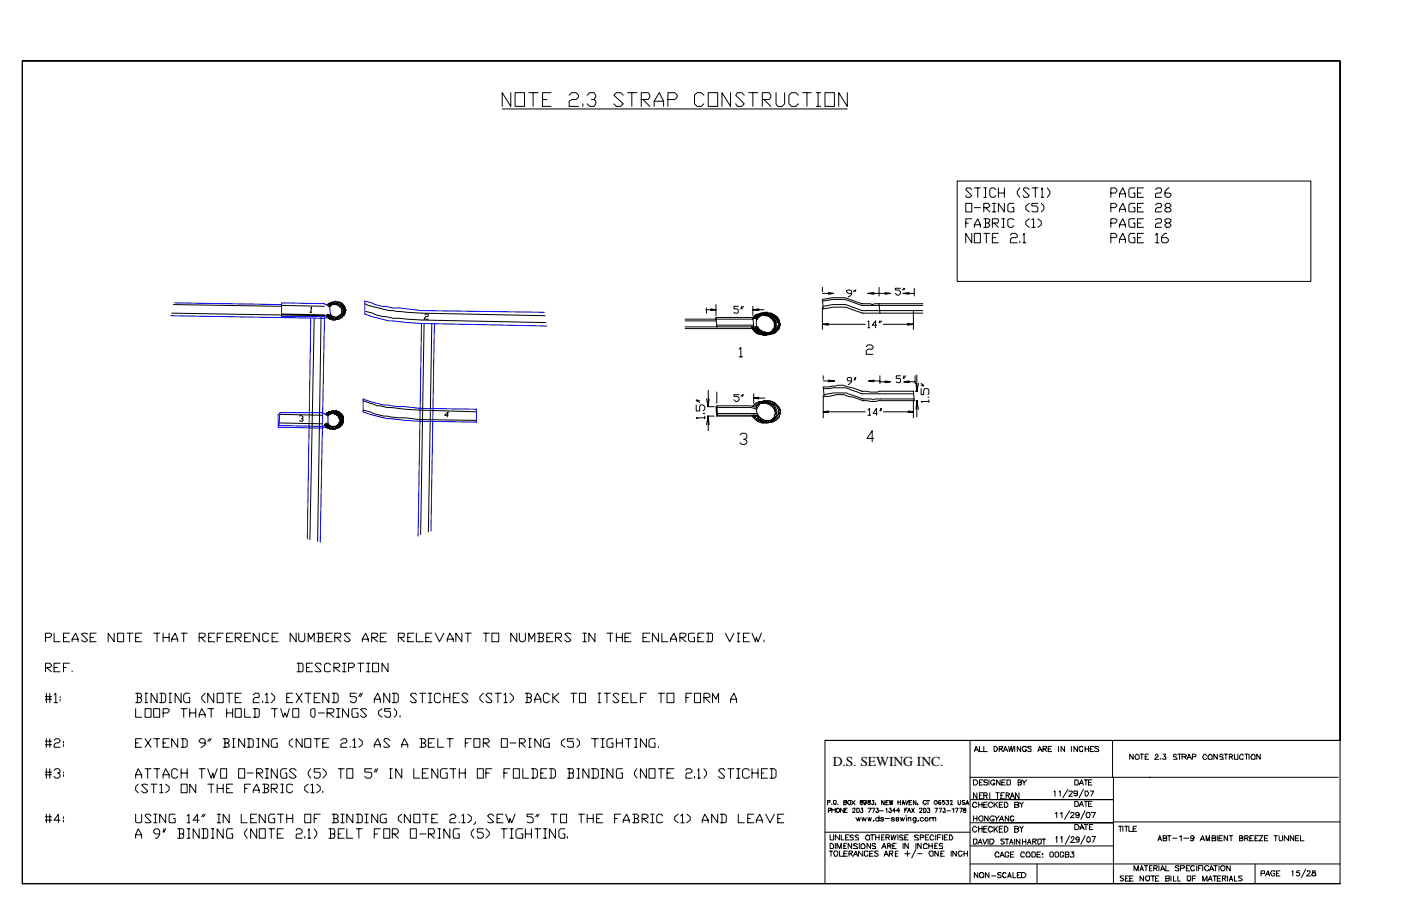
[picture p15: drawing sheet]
<svg xmlns="http://www.w3.org/2000/svg" width="432mm" height="279mm" viewBox="0 0 432 279" stroke-linecap="round" stroke-linejoin="round" font-family="sans-serif">
<defs><g id="words">
<text font-size="4.2" x="256.6" y="236.3">D.S. SEWING INC.</text>
</g></defs>
<g fill="none" stroke="#000" stroke-width=".31">
<path d="M6.9 18.8h406.1v209.5h-158.7v44.2M6.9 18.8v253.7h406.1M6.9 18.8h406.1v253.7M154.8 33.6h106.3M157.4 28.6v4.2l-2.6-4.2v4.2M158.8 28.6h2.9v4.2h-2.9zM163 28.6h2.9M164.3 28.6v4.2M167.2 30.7h1.3M169.9 28.6h-2.7v4.2h2.7M175.4 29.4l.8-.8h1.3l.8 .8v.5l-.8 .8h-1.3l-.8 .5v1.6h2.9M179.7 32v.8"/>
<path d="M181 29.4l.8-.8h1.3l.5 .8v.5l-.5 .8h-.8M183.1 30.7l.5 .5v.8l-.5 .8h-1.3l-.8-.8M192.1 29.4l-.8-.8h-1.3l-.8 .8 2.9 2.6-.8 .8h-1.3l-.8-.8M193.4 28.6h2.9M194.7 28.6v4.2M197.6 30.7h2.2l.5-.8v-.5l-.5-.8h-2.2v4.2M198.2 30.7l2.1 2.1M201.6 32.8v-1.6l1.6-2.6 1.3 2.6v1.6M201.6 31.2h2.9M205.8 30.7h2.2l.8-.8v-.5l-.8-.8h-2.2v4.2M217 29.4l-.8-.8h-1.4l-.8 .8v2.6l.8 .8h1.4l.8-.8M218.3 28.6h2.9v4.2h-2.9z"/>
<path d="M225.2 28.6v4.2l-2.7-4.2v4.2M229.4 29.4l-.8-.8h-1.3l-.6 .8 2.7 2.6-.8 .8h-1.3l-.6-.8M230.7 28.6h2.9M232 28.6v4.2M234.9 30.7h2.2l.5-.8v-.5l-.5-.8h-2.2v4.2M235.5 30.7l2.1 2.1M239.2 28.6v3.4l.5 .8h1.3l.8-.8v-3.4M246.1 29.4l-.8-.8h-1.4l-.7 .8v2.6l.7 .8h1.4l.8-.8M247.4 28.6h2.6M248.7 28.6v4.2M251.6 28.6h1.3M251.6 32.8h1.3"/>
<path d="M252.1 28.6v4.2M254.3 28.6h2.9v4.2h-2.9zM261.1 28.6v4.2l-2.6-4.2v4.2M295 55.8h109v31h-109zM299.5 58.5l-.5-.6h-1.1l-.2 .6 1.8 1.8-.5 .6h-1.1l-.2-.6M300.3 57.9h1.9M301.4 57.9v3M303.2 57.9h.8M303.7 57.9v3M306.9 58.5l-.5-.6h-.8l-.5 .6v1.8l.5 .6h.8l.5-.6M307.7 57.9v3M307.7 59.5h1.9"/>
<path d="M309.6 57.9v3M314.3 57.9l-.8 1.1v.8l.8 1.1M317.2 58.5l-.5-.6h-1.1l-.2 .6 1.8 1.8-.5 .6h-1.1l-.2-.6M318 57.9h1.9M319.1 57.9v3M320.9 58.5l.3-.6v3M322.8 57.9l.8 1.1v.8l-.8 1.1M342.4 59.5h1.3l.5-.5v-.5l-.5-.6h-1.3v3M345 59.8h1.9M349.8 57.9h-1.3l-.6 .6v1.8l.6 .6h1.3v-1.4h-.6M350.6 59.5h1M352.4 57.9h-1.8v3h1.8"/>
<path d="M356.1 58.5l.6-.6h1l.3 .6-.3 1h-1l-.6 .3v1.1h1.9M360.4 57.9h-.3l-1.1 1.1v1.3l.6 .6h.8l.5-.6v-.5l-.5-.3h-1.4M297.7 62.7h1.8v2.7h-1.8zM297.7 68.8h.7M299.5 67.5h-1.8v2.6M299.5 72v2.9l-1.8-2.9v2.9M300.3 72h1.9v2.9h-1.9zM300.3 70.1v-.8l1.1-1.8 .8 1.8v.8M300.3 64h1.9M300.3 69.3h1.9M303.2 64h1.3l.6-.8-.6-.5h-1.3v2.7M303.2 67.5h1.3l.6 .2v.6l-.6 .5"/>
<path d="M303.2 60.9h.8M303.2 72h1.9M303.7 68.8h.8l.6 .8-.6 .5h-1.3M303.7 67.5v2.6M303.7 64l1.4 1.4M304 72v2.9M305.9 68.8h1.5l.3-1.1-.3-.2h-1.5v2.6M305.9 62.7h1M305.9 65.4h1M305.9 73.3h1M306.4 62.7v2.7M306.4 68.8l1.3 1.3"/>
<path d="M307.7 72h-1.8v2.9h1.8M308.8 67.5h.8M308.8 70.1h.8M309.3 67.5v2.6M309.6 62.7v2.7l-1.9-2.7v2.7M311.4 72.5l.5-.5h1.1l.5 .5v.5l-.5 .3h-1.1l-.5 .5v1.1h2.1M312.5 62.7h-1.4l-.5 .5v1.9l.5 .3h1.4v-1.4h-.6M312.5 67.7l-.6-.2h-.8l-.5 .2v1.9l.5 .5h.8l.6-.5M314.3 74.3v.6M315.4 72.5l.2-.5v2.9M315.4 74.9h.8M317.2 62.7l-1 .8v1.1l1 .8"/>
<path d="M317.2 67.5l-1 .8v1l1 .8M318 67.7l.6-.2v2.6M318 70.1h1.1M319.9 62.7h-1.9v.8h1.4l.5 .5v1.1l-.5 .3h-.8l-.6-.3M319.9 67.5l1 .8v1l-1 .8M320.9 62.7l.8 .8v1.1l-.8 .8M320.9 60.9h.8M342.4 64h1.3l.5-.8-.5-.5h-1.3v2.7M342.4 68.8h1.3l.5-.5v-.6l-.5-.2h-1.3v2.6M342.4 73.3h1.3l.5-.3v-.5l-.5-.5h-1.3v2.9M345 60.9v-1.1l1.1-1.9 .8 1.9v1.1M345 65.4v-.8l1.1-1.9 .8 1.9v.8"/>
<path d="M345 70.1v-.8l1.1-1.8 .8 1.8v.8M345 74.9v-1.1l1.1-1.8 .8 1.8v1.1M345 64.6h1.9M345 69.3h1.9M345 73.8h1.9M349.8 62.7h-1.3l-.6 .5v1.9l.6 .3h1.3v-1.4h-.6M349.8 67.5h-1.3l-.6 .2v1.9l.6 .5h1.3v-1.3h-.6M349.8 72h-1.3l-.6 .5v1.8l.6 .6h1.3v-1.6h-.6M350.6 64h1M350.6 68.8h1M350.6 73.3h1M352.4 62.7h-1.8v2.7h1.8"/>
<path d="M352.4 67.5h-1.8v2.6h1.8M352.4 72h-1.8v2.9h1.8M356.1 63.2l.6-.5h1l.3 .5-.3 .8h-1l-.6 .6v.8h1.9M356.1 67.7l.6-.2h1l.3 .2-.3 1.1h-1l-.6 .5v.8h1.9M356.1 72.5l.6-.5v2.9M356.1 74.9h1.1M359.6 64l-.6-.5 .6-.8h.8l.5 .8-.5 .5h-.8l-.6 .6v.5l.6 .3h.8l.5-.3v-.5l-.5-.6M359.6 68.8l-.6-.5v-.6l.6-.2h.8l.5 .2v.6l-.5 .5h-.8l-.6 .5 .6 .8h.8l.5-.5-.5-.8M359.6 72h-.6l-1 1v1.3l.5 .6h1.1l.5-.6v-.5l-.5-.5h-1.6M52.9 96.6l47.1 .8M53.4 93.9l33.4 .6M86.8 96.8l13.2 .3"/>
<path d="M86.8 94.2l13.2 .3M95.5 96.3h.5M95.8 95l.2-.3-.2 1.6M96.8 98.2l-1.3 68.2M99 97.6l-1.1 69.4M100.5 97.1v.5h.3l.3 .6 .5 .2h.5l.3 .3 1.8-.3M101.1 94.2l.8-.5v-.3l.5-.3h.8l.3-.2 .2 .2 1.6 .3 .5 .8h.3l.5 1.3-.5 1.9-1.6 1h-1.8l-.3-.2h-.5v-.3h-.3l-.5-.8M101.1 96.8v.3M101.1 97.1l-.3 .5M101.3 97.6v.6M101.3 97.1l-.2 .3M101.3 97.4l-.2 .5"/>
<path d="M101.6 94.7a2.28 2.28 0 0 1 4 0l.2 .5v1.1a3.6 3.6 0 0 1-2.3 1.6l-.3-.3h-.8l-.5-.5M101.9 96.8v.3M101.9 98.4l1-.8-.5 .6v.5M101.9 97.1l-.6 .5M101.9 93.4l-.3 .3M102.1 93.4l-.8 .5v-.2M102.1 97.1l-.8 .5M102.4 93.1l-1.6 .8M102.4 93.9a3.1 3.1 0 0 1 2.4 .8h.2l.3 .5v1.4l-.3 .5-2.1 1.3M102.4 97.4l-.8 .5M102.4 97.6l-.5 .3-.3 .5M103.2 93.7v.2"/>
<path d="M103.2 98.4l-.3 .3M103.5 97.9l-.8 .5v.3M103.5 92.9l-2.2 1.6 1.6-1.4M103.7 93.7l-.2 .2M104 93.1l-1.1 .6v.2M104 98.2v.2M104.2 93.9v.3M104.2 97.4v.2M104.2 93.1l-.7 .6M104.5 93.1l-.8 .8M104.5 97.4v.2M104.8 93.1l-.8 .6"/>
<path d="M105 94.2v.5M105 93.4l-.5 .8M105 94.2l-.2 .5M105.3 93.4l-.5 .5M105.6 93.7l-.6 .5M105.6 93.9l-.6 .3M105.8 94.2l-.5 .3M106.1 97.1l-1.6 1.3M106.1 94.5l-.5 .5-.3 .8M106.1 94.2l-.8 1M106.4 96.6l-2.7 1.8v-.2M106.4 96.3l-3.2 2.4"/>
<path d="M106.4 95l-.6 .5-.8 1.9M106.4 95.2l-.6 .6M106.4 94.7l-.6 .3M106.6 95.5l-.8 .5M106.6 95.8l-.8 .5M112.4 93.7l1.1 .5 6.4 1.6 5.5 .5 42.6 1.1M112.7 96l2.1 .6a13.9 13.9 0 0 0 5.3 1.3l1.1 .3 8.7 .5 38.4 .8M130.7 99.7l-1.1 65.1M131 97.1l.2-.3h.6l.2 .6-.2 .2h-.6l-.5 .8h1.3M133.1 99.7l-1.1 64.3M211.1 98.4h20.9M211.1 99h9.6"/>
<path d="M217.5 95.5h3.2M217.8 95v1.6M219.1 95.2l1.6 .3-1.6 .3M220.7 93.9v3.5M227.5 94.5h-1.3v.7h1.1l.2 .3v.8l-.2 .3h-.8l-.3-.3M228.6 94.5l-.3 .7M229.1 94.5l-.5 .7M232 94.5v2.9M232 95.5h3.5M233.4 98.4l1.5-1.3 1.1-.3 .5 .3a2.2 2.2 0 0 1 2.7 1.3l.2 .6a1.02 1.02 0 0 1 .3 1.5v.6a3.6 3.6 0 0 1-5.3 .8l-.5-.3a2.9 2.9 0 0 1-.5-3.2zM233.4 98.2v.2l-2.2-.5h-10.5l.2 2.9M233.4 96.8l-1.1 1.4 .8-1.1"/>
<path d="M233.9 96.8l-1.3 1.4 1-.8h.6a3.4 3.4 0 0 1 4.5 3.7l-.6 .5a1.51 1.51 0 0 1-1.8 1.1l-.6 .2h-.5l-.3-.2a4.7 4.7 0 0 1-2.6-1.4v-.5M233.9 95.2l-1.9 .3 1.9 .3M234.2 96.8l-1.1 .8M234.4 96.8l-1.6 1.4 .3-.6a6.3 6.3 0 0 1 3.4-1.3l.3 .3a3.8 3.8 0 0 1 3.2 1.8l.5 1.3-.3 1.1M234.4 97.1l.8-.5-.8 .8M234.4 96.6l-.8 .8M234.9 96.6l-1.8 1.8 1.6-1.8-.8 .8M235.5 96.6l-.6 .5M235.7 96.3l-.5 .8 .5-.3M236 96.3l-.5 .8 1-.8M236.3 96.3l-.6 .8 .6-.3M236.5 96.6l-.8 .8"/>
<path d="M236.5 96.8l-.2 .6M236.8 96.6l-.8 .8M237.1 96.6l-.6 .5M237.3 97.4l-.2 .2 .5-.2-.3 .5 .6-.3-.3 .6 .5-.6M237.6 96.6l-1.1 .8 .8-.8-.5 1 1.1-1M237.9 96.8l-.3 .3 .5-.3-.2 .6 .5-.3M238.1 97.4l.6-.3-.3 .5 .5-.2-.2 .2M238.1 98.4l.3-.2-.3 .5 .6-.3-.3 .6 .5-.3-.5 .5M238.1 97.9l-.2 .3M238.4 97.9l-.5 .5M238.7 99.2l.2-.2-.2 .5M239.2 99.2l-.5 .8"/>
<path d="M239.2 99.7l-.5 .6M239.2 97.4l-.5 .5 .5-.3-.3 .6 .5-.6M239.4 97.9l-.2 .3M239.4 98.4l.3-.2-.3 .5 .6-.3-.3 .6M239.7 97.9l-.5 .5M240 99.7l.2-.2-.2 .5M240 98.7l-.3 .5 .5-.5M240.2 99l-.5 .5 .5-.3M240.5 99.7l-.5 .6M253.5 92.9l3.1-.6h3.7l5.3 1.9h18.8M253.5 88.6v1.4M253.5 94.7v6.9"/>
<path d="M253.5 90.5h3.4M253.7 94.5a16.5 16.5 0 0 1 7.7-.3l4.2 1.6h18.8M255.3 99.7l-1.8 .3 1.8 .3M255.3 90.2l1.6 .3-1.6 .3M262.5 90.5h-1.1l-.5-.8 .5-.3 1.1 .3v1.1l-.8 .7h-.3M263.5 89.4l-.5 .6M263.8 89.4l-.3 .6M267.5 99.2l.3-.2v2.1M267.5 90.5h6.9M269.3 90.2l-1.8 .3 1.8 .3M270.9 93.7h-1.3l-.8 .2-.5-.2h-2.7l-5.3-1.9h-3.7l-3.1 .5 .2 2.9 3.2-.5h3.7l5.3 1.9h18.5M270.9 93.7l.3 2.9"/>
<path d="M270.9 93.7h13.5M270.9 88.6v2.7M271.2 99l-.3 .5M271.7 99l-.5 .5M272.8 90.2l1.6 .3-1.6 .3M277.5 88.9h-1.5v.5h1l.5 .6v.5l-.5 .5h-.5l-.5-.5M278.3 90.5h3.5M278.6 88.9l-.5 .5M278.9 88.9l-.3 .5M279.7 99.7l1.8 .3-1.8 .3M280.2 90.2l-1.9 .3 1.9 .3M281.5 96v5.6"/>
<path d="M281.8 88.9v2.4M211.1 100.8h9.8M220.9 100.8h12.5l-.3 .5 .5-.5M220.9 100.3h11.1M227.8 107.7l.5-.5v2.9M227.8 110.1h1.1M232 100.8l-.2 .3v-.3l.2 .8 .6 .8 .8 .5 1.5 .3 .3 .3h1.1l.2-.3a3.6 3.6 0 0 0 2.7-2.1M232.3 100.8l-.3-2.9h.3a1.51 1.51 0 0 1 1.9-1.1l.2-.2a5.9 5.9 0 0 1 4.3 1.8l.5 .8v1.9M232.3 100.8l-.5 .5h-20.7M232.6 101.3l-.3 .6 .5-.3-.5 .5M232.8 101.9l-.2 .2 .5-.2-.3 .5 .6-.3-.3 .6 .5-.6M233.1 101.1l-1.1 .5 .3-.5-.3 .2"/>
<path d="M233.6 101.1l-.2 .5 .5-.3-.3 .6 .6-.3-.3 .5 .5-.2M233.6 102.4l-.2 .3M233.9 102.4l-.5 .5M234.4 102.4l.5-.3-.2 .6M234.7 101.9l-1.1 1 .6-.2M234.7 102.7l-.5 .5 .2-.5-.5 .2M234.7 102.7l.5-.3-.8 .8M234.7 102.1l-.5 .3M235.2 103.5l1.1-.8-.8 .8M235.5 102.4l-.3 .5-.5 .3zM235.5 102.9l-.6 .3M235.7 102.4l-.2 .5"/>
<path d="M236 102.4l-.5 .5M236.5 102.7l-.8 .8M236.8 102.7l-.8 .8M237.1 102.7l-.8 .5M237.3 102.4l-.8 .8M237.3 102.7l-.5 .5M237.6 102.4l-.5 .8M238.1 102.4l-.5 .8M238.7 102.1l-1.1 .8M238.9 101.6l-1 1.3M239.2 100l-.5 .5M239.2 100.5l-.8 .8"/>
<path d="M239.2 101.1l-2.1 2.1M239.2 100.3l-.5 .8M239.2 100.8l-2.1 2.4M239.7 100.8l.8-.5-.8 .8M240 101.3l-1.1 1.4M240.2 100.8v.5l-1 1.1h-.3v.3l-.5 .2h-.8l-.3 .3a5.9 5.9 0 0 1-4.2-1.9l-.3-.5h.3l-.3 .3M240.2 100.8l-1.8 2.1M240.2 100.8l-2.1 2.1M240.5 100l-.8 .5M253.5 100h13.2M253.7 119.3l6.1-.5 5.8 1.9 2.7 .2h2.1l.8-.2h10.3l.3 2.9h-11.1l-.8 .2h-1.3l-2.7-.2-2.9-1.1-1.6-.3a5 5 0 0 0-4.5-.2l-2.9 .2zM253.7 119.9h1.6a9.3 9.3 0 0 1 7.4 .5l2.9 1h15.9"/>
<path d="M253.7 115.9v1M253.7 117.5h3.5M255.3 117.2l1.9 .3-1.9 .2M262.5 117.5h-1.1l-.3-.3v-.5l.3-.3h.8l.3 .3v1l-.8 .8h-.3M263.5 116.4l-.2 .8M263.8 116.4l-.3 .8M267 106.9l.5-.5h1.1l.5 .5v.5l-.5 .3h-1.1l-.5 .5v1.1h2.1M267.5 101.1h.5M267.8 117.5h3.4M269.3 117.2l-1.5 .3 1.5 .2M270.1 100.3h-1.3l1.1-1.3v2.1M271.2 115.9v2.4"/>
<path d="M271.2 117.7h3.2M272.3 100h9.2M272.8 117.5l1.6 .2-1.6 .3M277.5 115.9h-1.3v.8h1.1l.2 .2v.8l-.2 .3h-.8l-.3-.3M278.6 117.7h3.4M278.6 115.9l-.3 .8M279.1 115.9l-.5 .8M280.2 117.5l-1.6 .2 1.6 .3M282 115.9v2.4M282.3 118.3l.3 2.4 .5-2.4M282.6 115.6v5.1M283.9 119.9v1.8h.8v-1.3l.3-.5h1l.3 .5v.8l-.3 .5"/>
<path d="M283.9 118.8l.8 .3M283.9 118.3l.8 .5M86.3 130.4l13.2 .3M86.3 127.8l13.2 .3M92.3 128.3l.3-.2 .8 .5v.3l-.5 .2M93.1 129.1l.3 .3-.3 .5h-.5l-.3-.3M100 131.2v-.2v.2l.5 .3 .3 .5h.5l.3 .3h1.9l.2-.3M100.3 130.7v.5M100.5 127.8l1.6-1.1h1.9v.3h.5l.8 .5 .3 .8h.2v2.1l-.5 .8h-.3l-.2 .6h-.6v.2h-.7l-.3 .3a3.4 3.4 0 0 1-2.7-1.6v-.3M100.8 127.3v.2l.5-.5-.2 .3M100.8 130.7l-.3 .3M100.8 131.5v.3"/>
<path d="M100.8 131.2l-.3 .6M101.1 128.3l1-.8h.6l.2-.2 .3 .2a1.91 1.91 0 0 1 2 1.5 1.91 1.91 0 0 1-1.2 2.2l-.5 .3a3.1 3.1 0 0 1-2.4-.8M101.3 130.7l-.5 .5M101.3 131l-.5 .2M101.3 131.8v.2M101.6 131.8l.8-.3-.8 .8M101.6 131.2l-.5 .3M101.9 127l-1.1 .3-.5 .5M101.9 127.5h1l1.1 .6 .8 1.3v.5l-.6 1.1-.7 .5h.2M101.9 131.2l-.8 .8M102.4 126.7l-1.6 1.4 2.1-1.4M102.4 132.3l.3-.3v.3"/>
<path d="M102.9 131.5l-1 .8M103.2 131.5l-.8 .5M103.2 127.3l-.3 .2M103.5 126.7l-1.1 .8M103.5 131.8v.2M103.7 126.7l-1 .8h-.6M103.7 127.5v.3M104 127l-.8 .5M104 131v.2M104.2 128.3l.3-.5 .5-.3-.8 1.1M104.2 127l-1 .8M104.5 127l-.8 1.1"/>
<path d="M104.8 127.3l-.6 .5M105.3 127.8l-.5 .5-.3 .8M105.6 131l-1.6 1M105.6 128.3l-.6 .3-.2 .8M105.6 128.1l-.6 .2M105.8 129.9l-2.9 2.4M105.8 129.4l-.8 .8M105.8 128.6l-.5 .5-.8 1.9M105.8 130.2l-2.6 2.1v-.3M105.8 128.9l-.5 .5M105.8 128.3l-.8 .6M111.9 126.5l6.4 1.8 4.5 .6h2.1l4.5 .5 17.4 .2"/>
<path d="M111.9 123.6l4.3 1.5h1l2.1 .6 10.1 .8 17.4 .5M138.1 128.1h-1l1-1.1-.3 1.6M214.6 124.9v1.8h1v-1.3l.3-.5h.8l.5 .5v.8l-.5 .5M214.6 123.6l1 .5M214.6 123.3l1 .3M216.7 127.5h.5M217.2 128.9h-2.6l.5 .2M217.2 128.3v.8M217.8 123l.5 2.4 .2-2.4M217.8 131l.5-2.7 .2 2.7M218 128.3h2.1M218 125.4h2.1"/>
<path d="M218.3 120.4v5M218.3 128.3v4.5M220.9 125.4h-.2l.2 2.9h11.1l.3-.2-.3 .5M220.9 125.7h10.6l1.9 .5M220.9 120.9v3.5M221.2 127.5h12.2M227.8 121.7h-1.6v.5h1.1l.5 .6v.5l-.5 .5h-.6l-.5-.5M228.1 134.1l.5-.5h1.1l.5 .5v.8l-.5 .6h-.6M228.9 121.7l-.6 .5M229.1 121.7l-.2 .5M229.7 135.5l.5 .5v.5l-.5 .6h-1.1l-.5-.6M232 125.1l.8-.7 1.1-.6h2.4l.2 .3h.6l1 .5 1.1 1.3v.6l.2 .2v1.4l-.5 1-.8 .5v.3l-1.3 .5h-2.1l-.3-.2h-.5l-.8-.6-1.3-1.3v-.2"/>
<path d="M232.3 122.8h3.4M232.3 121.4v3M232.3 128.9l.5-.3-.2 .5M232.8 125.1l1.1-.7a4 4 0 0 1 4.5 1.5l.5 .8v1.1l-.2 .3v.5l-1.1 1-1.1 .3h-1.6l-2.1-1-.5-1.1M233.1 124.4l-.8 .7M233.1 129.1l-.3 .3M233.4 125.7l-2.2-.6h-10.3l.3 3h12.4l-1 .2M233.4 129.1l-.3 .5M233.9 122.5l-1.6 .3 1.6 .2M233.9 124.4l.8-.6-1.6 1.6v-.3l1.1-1 1-.5h2.1l1.4 .5 1.8 2.1v1.6l-.3 .3a2.46 2.46 0 0 1-1.5 1.8 4.2 4.2 0 0 1-5.6-1.8h.3M233.9 128.3l-.3 .6 .6-.3M233.9 129.4l-.5 .5"/>
<path d="M234.2 124.6a4 4 0 0 1 5.8 1.9 2.97 2.97 0 0 1-2.1 3.1 3.8 3.8 0 0 1-4.5-2.1 1.65 1.65 0 0 1 .2-2.1zM234.2 129.6l-.6 .3M234.2 123.8l-.8 1.1M234.4 128.9l-.2 .5 .5-.3M234.9 129.4l-.7 .8M235.2 129.4l-.3 .5-.5 .3M235.5 123.6l-.8 .8M235.5 123.8l-.6 .6M235.7 129.6l-.8 .8M235.7 123.8l-.5 .6M235.7 129.9l-.5 .5M236 123.6l-.8 .5"/>
<path d="M236.3 129.6l-.6 .6M236.5 123.6l-.8 .8M236.8 129.6l-.8 .8M237.1 123.6l-1.1 .8M237.1 129.6l-.8 .8M237.3 124.4l-.5 .2M237.3 124.9l.6-.3-.3 .5M237.6 123.8l-1.1 .8M237.9 123.8l-.6 .3M238.4 129.4l-.8 .8M238.4 124.1l-.5 .3M238.4 124.9l-.5 .5"/>
<path d="M238.4 125.1l-.3 .6M238.4 125.9l.5-.2-.2 .5M238.7 124.1l-.6 .5M238.9 124.4l-.2 .2M238.9 128.9l-.8 1M239.2 124.6l-.5 .3M239.2 126.2l-.5 .5M239.2 128.3l-1.9 1.9M239.2 126.5l-.3 .5M239.4 124.9l-.2 .2M239.4 127l-.5 .5M239.4 127.5l-.7 .6"/>
<path d="M239.7 125.1l-.3 .3M240 125.4l-.3 .3M240.2 125.7l-.5 .2M240.2 126.2l-.2 .3M240.2 128.3l-1.5 1.6M240.5 126.5l-.5 .2M240.5 127.3l-.8 .8M240.5 127l-.5 .5M253.7 127h13M253.7 122v6.9M254 121.7l1.3-.3a12.2 12.2 0 0 1 9.3 1.1l1.3 .5h2.7l.5 .3 .5-.3h12.2M255.3 126.7l-1.6 .3 1.6 .3"/>
<path d="M267.5 126.5l.5-.6v2.2M267.5 128.1h.8M269.3 135.2h-2.1l1.6-2.4v3.5M270.4 127.5h-1.3l1-1.6v2.2M271.5 125.9l-.3 .8M271.7 125.9l-.2 .8M272.3 127h9.2M279.9 126.7l1.6 .3-1.6 .3M281.5 123.3v5.6M282 120.7h.8M282.3 126.2l.3-2.6 .5 2.6M282.3 123.6h.5"/>
<path d="M282.6 123.6v5M286 122.5h.3M286.3 123.8h-2.4l.3 .3M286.3 123.3v.8M14 196.6h1.3l.6-.5v-.6l-.6-.2h-1.3v2.6M16.7 195.3v2.6h1.8M19.6 196.6h.8M21.4 195.3h-1.8v2.6h1.8M22.2 197.9v-.8l1.1-1.8 .8 1.8v.8M22.2 197.1h1.9M27 195.5l-.5-.2h-.8l-.6 .2 1.9 1.9-.5 .5h-.8l-.6-.5M27.8 196.6h1"/>
<path d="M29.6 195.3h-1.8v2.6h1.8M35.2 195.3v2.6l-1.9-2.6v2.6M36.2 195.3h1.9v2.6h-1.9zM39.2 195.3h1.8M40 195.3v2.6M41.8 196.6h1.1M43.7 195.3h-1.9v2.6h1.9M47.4 195.3h1.8M48.4 195.3v2.6M50.3 196.6h1.8M50.3 195.3v2.6M52.1 195.3v2.6"/>
<path d="M52.9 197.9v-.8l1.1-1.8 .8 1.8v.8M52.9 197.1h1.9M55.8 195.3h1.9M56.6 195.3v2.6M61.4 196.6h1.3l.5-.5v-.6l-.5-.2h-1.3v2.6M61.9 196.6l1.3 1.3M64.3 196.6h.8M66.1 195.3h-1.8v2.6h1.8M66.9 196.6h1.1M68.8 195.3h-1.9v2.6M69.8 196.6h.8M71.7 195.3h-1.9v2.6h1.9"/>
<path d="M72.5 196.6h1.6l.2-1.1-.2-.2h-1.6v2.6M73 196.6l1.3 1.3M75.4 196.6h.8M77.3 195.3h-1.9v2.6h1.9M79.9 195.3v2.6l-1.8-2.6v2.6M82.8 195.5l-.5-.2h-.8l-.5 .2v1.9l.5 .5h.8l.5-.5M83.9 196.6h.8M85.7 195.3h-1.8v2.6h1.8M91.3 195.3v2.6l-1.9-2.6v2.6M92.1 195.3v2.1l.5 .5h.8l.5-.5v-2.1M95 197.9v-2.6l.8 1.8 1-1.8v2.6M97.6 195.3h1.6l.3 .2-.3 1.1"/>
<path d="M98.2 196.6h1l.3 .8-.3 .5h-1.6M98.2 195.3v2.6M100.5 196.6h.8M102.4 195.3h-1.9v2.6h1.9M103.2 196.6h1.6l.2-1.1-.2-.2h-1.6v2.6M103.7 196.6l1.3 1.3M107.9 195.5l-.5-.2h-.8l-.5 .2 1.8 1.9-.5 .5h-.8l-.5-.5M111.7 197.9v-.8l1-1.8 .8 1.8v.8M111.7 197.1h1.8M114.6 196.6h1.3l.5-.5v-.6l-.5-.2h-1.3v2.6M114.8 196.6l1.6 1.3M117.2 196.6h1.1"/>
<path d="M119.1 195.3h-1.9v2.6h1.9M122.8 196.6h1.6l.2-1.1-.2-.2h-1.6v2.6M123.3 196.6l1.3 1.3M125.7 196.6h.8M127.5 195.3h-1.8v2.6h1.8M128.3 195.3v2.6h2.1M131.2 196.6h1.1M133.1 195.3h-1.9v2.6h1.9M134.1 195.3l1.4 2.6 1.3-2.6M137.8 197.9v-.8l.8-1.8 1.1 1.8v.8M137.8 197.1h1.9M142.3 195.3v2.6l-1.8-2.6v2.6"/>
<path d="M143.4 195.3h1.9M144.2 195.3v2.6M149 195.3h1.8M149.8 195.3v2.6M151.6 195.3h2.1v2.6h-2.1zM159.3 195.3v2.6l-1.9-2.6v2.6M160.1 195.3v2.1l.5 .5h.8l.5-.5v-2.1M163 197.9v-2.6l.8 1.8 1-1.8v2.6M165.6 195.3h1.6l.3 .2-.3 1.1M166.2 196.6h1l.3 .8-.3 .5h-1.6M166.2 195.3v2.6M168.5 196.6h.8"/>
<path d="M170.4 195.3h-1.9v2.6h1.9M171.2 196.6h1.6l.2-1.1-.2-.2h-1.6v2.6M171.7 196.6l1.3 1.3M175.9 195.5l-.5-.2h-.8l-.5 .2 1.8 1.9-.5 .5h-.8l-.5-.5M179.7 197.9h1M179.7 195.3h1M180.2 195.3v2.6M183.4 195.3v2.6l-1.9-2.6v2.6M187.1 195.3h1.8M188.1 195.3v2.6M190 196.6h1.8M190 195.3v2.6"/>
<path d="M191.8 195.3v2.6M192.6 196.6h1.1M194.5 195.3h-1.9v2.6h1.9M198.2 196.6h1M200.3 195.3h-2.1v2.6h2.1M202.9 195.3v2.6l-1.8-2.6v2.6M204 195.3v2.6h1.8M206.6 197.9v-.8l1.1-1.8 .8 1.8v.8M206.6 197.1h1.9M209.5 196.6h1.4l.5-.5v-.6l-.5-.2h-1.4v2.6M209.8 196.6l1.6 1.3M214 195.3h-1.3l-.5 .2v1.9l.5 .5h1.3v-1.3h-.2"/>
<path d="M215.1 196.6h.8M217 195.3h-1.9v2.6h1.9M217.8 195.3h1.5l.3 .2v1.9l-.3 .5h-1.5M218.3 195.3v2.6M223.6 195.3l1.3 2.6 1.3-2.6M227.3 197.9h.8M227.3 195.3h.8M227.5 195.3v2.6M229.1 196.6h.8M231 195.3h-1.9v2.6h1.9M231.8 195.3l1 2.6 .3-1.3 .5 1.3 1.1-2.6M235.5 197.4v.5"/>
<path d="M14 205.8h1.3l.6-.7-.6-.6h-1.3v2.7M14 215.6h1.9M14 214.8h1.9M14.3 205.8l1.6 1.4M14.3 213.8v2.9M15.3 213.8v2.9M16.7 214.3l.5-.5v2.9M16.7 205.8h1M16.7 216.7h1M18.5 204.5h-1.8v2.7h1.8M18.5 214.8v.3M18.5 215.6v.6"/>
<path d="M19.6 205.8h.8M21.4 204.5h-1.8v2.7M22.2 206.9v.3M41.8 213.8h1.3l.6 .5v.5l-.6 .3M41.8 218.5v2.7h1.9M42.3 215.1h.8l.6 .5v.6l-.6 .5h-1.3M42.3 213.8v2.9M44.7 218.5h1.9v2.7h-1.9zM44.7 216.7h.8M44.7 213.8h.8M45 213.8v2.9M47.4 218.5h1.8v2.7h-1.8z"/>
<path d="M48.4 213.8v2.9l-1.8-2.9v2.9M49.2 213.8h1.3l.6 .5v1.9l-.6 .5h-1.3M49.7 213.8v2.9M50.3 219.9h1.3l.5-.6v-.5l-.5-.3h-1.3v2.7M52.1 216.7h.8M52.1 213.8h.8M52.4 213.8v2.9M55.8 213.8v2.9l-1.8-2.9v2.9M55.8 218.5h1.9M56.6 218.5v2.7M58.5 213.8h-1.4l-.5 .5v1.9l.5 .5h1.4v-1.6h-.3M58.5 218.5v2.7"/>
<path d="M58.5 219.9h1.8M60.3 218.5v2.7M63.2 213.8l-1 1v.8l1 1.1M64 218.5h1.9M65.1 218.5v2.7M65.9 213.8v2.9l-1.9-2.9v2.9M66.9 213.8h1.9v2.9h-1.9zM69.8 213.8h1.9M69.8 219.9h1.9M69.8 218.5v2.7M70.6 213.8v2.9M71.7 218.5v2.7"/>
<path d="M72.5 218.5h1.8v2.7h-1.8zM72.5 215.1h1.1M74.3 213.8h-1.8v2.9h1.8M75.4 218.5v2.7h1.9M78.1 214.3l.5-.5h1l.3 1-.3 .3h-1l-.5 .5v1.1h1.8M78.1 218.5h1.5l.3 .3v1.9l-.3 .5h-1.5M78.6 218.5v2.7M81 216.2v.5M81.8 214.3l.5-.5v2.9M81.8 216.7h1M83.6 213.8l1.1 1v.8l-1.1 1.1M83.6 218.5h1.9"/>
<path d="M84.7 218.5v2.7M86.5 218.5l.8 2.7 .5-1.3 .6 1.3 .8-2.7M88.4 215.1h.8M90.2 218.5h1.9v2.7h-1.9zM90.2 213.8h-1.8v2.9h1.8M91.3 213.8l1.8 2.9M91.5 204.5h1.6l.3 .6v1.8l-.3 .3h-1.6M92.1 204.5v2.7M93.1 213.8l-1.8 2.9M93.9 213.8h1.9M94.5 205.8h.7M95 213.8v2.9"/>
<path d="M95.8 218.8l.5-.3h.5l.3 .3v1.9l-.3 .5h-.5l-.5-.5zM96.3 204.5h-1.8v2.7h1.8M96.8 215.1h.8M98.2 219.9h1.8M98.7 213.8h-1.9v2.9h1.9M99 205.1l-.3-.6h-1.1l-.5 .6 1.9 1.8-.3 .3h-1.1l-.5-.3M100.8 219.9h1.6l.5-.6v-.5l-.5-.3h-1.6v2.7M101.3 213.8v2.9l-1.8-2.9v2.9M101.3 219.9l1.6 1.3M101.9 205.1l-.6-.6h-.8l-.5 .6v1.8l.5 .3h.8l.6-.3M102.4 213.8h1.3l.5 .5v1.9l-.5 .5h-1.3M102.9 205.8h1.3l.6-.7-.6-.6h-1.3v2.7"/>
<path d="M102.9 213.8v2.9M103.2 205.8l1.6 1.4M103.7 218.5h1.1M104.2 218.5v2.7M105.6 207.2h1M105.6 204.5h1M106.1 204.5v2.7M107.4 205.8h1.3l.6-.7-.6-.6h-1.3v2.7M107.4 218.5v2.7l-1.8-2.7v2.7M109.8 213.8h-1.9v1h1.4l.5 .3v1.1l-.5 .5h-.8l-.6-.5M110.3 218.5h-1.6l-.2 .3v1.9l.2 .5h1.6v-1.3h-.5M110.3 204.5h1.9"/>
<path d="M111.1 204.5v2.7M111.1 213.8l-.5 1M111.7 213.8l-.6 1M113 218.8l-.6-.3h-.7l-.6 .3 1.9 1.9-.6 .5h-.7l-.6-.5M113 207.2h1M113 204.5h1M113.5 204.5v2.7M114.8 204.5h1.9v2.7h-1.9zM115.4 216.7v-1.1l1-1.8 .8 1.8v1.1M115.4 215.6h1.8M117.7 218.5l-1 .8v1.1l1 .8M119.6 204.5v2.7l-1.9-2.7v2.7"/>
<path d="M120.1 213.8v2.9l-1.8-2.9v2.9M120.4 218.5h-1.9v.8h1.6l.3 .6v.8l-.3 .5h-1l-.6-.5M120.9 213.8h1.3l.6 .5v1.9l-.6 .5h-1.3M121.4 218.5l.8 .8v1.1l-.8 .8M121.4 213.8v2.9M128.3 214.3l-.2-.5h-1.1l-.5 .5 1.8 1.9-.2 .5h-1.1l-.5-.5M129.4 213.8h1.8M130.2 213.8v2.9M132 216.7h1.1M132 213.8h1.1M132.6 213.8v2.9M135.7 214.3l-.2-.5h-1.1l-.5 .5v1.9l.5 .5h1.1l.2-.5"/>
<path d="M136.8 215.1h1.8M136.8 213.8v2.9M138.6 213.8v2.9M139.7 215.1h.8M141.6 213.8h-1.9v2.9h1.9M144.2 214.3l-.5-.5h-.8l-.6 .5 1.9 1.9-.5 .5h-.8l-.6-.5M149 213.8l-1.1 1v.8l1.1 1.1M151.6 214.3l-.3-.5h-1l-.5 .5 1.8 1.9-.3 .5h-1l-.5-.5M152.7 213.8h1.8M153.5 213.8v2.9M155.3 214.3l.5-.5v2.9M155.3 216.7h1.1"/>
<path d="M157.2 213.8l1 1v.8l-1 1.1M161.9 213.8h1.3l.6 .5v.5l-.6 .3M162.5 215.1h.7l.6 .5v.6l-.6 .5h-1.3M162.5 213.8v2.9M164.8 216.7v-1.1l.8-1.8 1.1 1.8v1.1M164.8 215.6h1.9M169.3 214.3l-.5-.5h-.8l-.5 .5v1.9l.5 .5h.8l.5-.5M170.4 213.8v2.9M170.7 215.1l1.5 1.6M172.2 213.8l-1.8 1.3M175.9 213.8h1.9M176.7 213.8v2.9"/>
<path d="M178.6 213.8h1.8v2.9h-1.8zM184.4 216.7h.8M184.4 213.8h.8M184.7 213.8v2.9M186.3 213.8h1.8M187.1 213.8v2.9M190.8 214.3l-.6-.5h-.8l-.5 .5 1.9 1.9-.6 .5h-.8l-.5-.5M191.8 215.1h.8M193.7 213.8h-1.9v2.9h1.9M194.5 213.8v2.9h1.8M197.4 215.1h.8M199.2 213.8h-1.8v2.9"/>
<path d="M202.9 213.8h1.9M203.7 213.8v2.9M205.6 213.8h2.1v2.9h-2.1zM211.4 215.1h.8M213.3 213.8h-1.9v2.9M214 213.8h1.9v2.9h-1.9zM217 215.1h1.3l.5-.3v-.5l-.5-.5h-1.3v2.9M217.2 215.1l1.6 1.6M219.6 216.7v-2.9l1.1 1.8 .8-1.8v2.9M225.2 216.7v-1.1l1-1.8 .8 1.8v1.1M225.2 215.6h1.8M14 229.7h1.9"/>
<path d="M14 228.6h1.9M14 238.9h1.9M14 238.1h1.9M14.3 227.8v2.7M14.3 237.1v2.9M15.3 227.8v2.7M15.3 237.1v2.9M16.7 228.3l.5-.5h.8l.5 .5-.5 .8h-.8l-.5 .6v.8h1.8M16.7 237.6l.5-.5h.8l.5 .5v.5l-.8 .3M18 238.4l.5 .5v.5l-.5 .6h-.8l-.5-.6M19.6 228.6v.5M19.6 229.7v.5"/>
<path d="M19.6 238.1v.3M19.6 238.9v.5M41.8 240v-1.1l.8-1.8 1.1 1.8v1.1M41.8 229.1h.8M41.8 238.9h1.9M43.7 227.8h-1.9v2.7h1.9M44.7 227.8l1.9 2.7M44.7 237.1h1.9M45.5 237.1v2.9M46.6 227.8l-1.9 2.7M47.4 227.8h1.8M47.4 237.1h1.8"/>
<path d="M48.4 227.8v2.7M48.4 237.1v2.9M50.3 240v-1.1l.8-1.8 1 1.8v1.1M50.3 229.1h.8M50.3 238.9h1.8M52.1 227.8h-1.8v2.7h1.8M54.8 227.8v2.7l-1.9-2.7v2.7M54.8 237.6l-.6-.5h-.8l-.5 .5v1.8l.5 .6h.8l.6-.6M55.8 227.8h1.3l.6 .5v1.9l-.6 .3h-1.3M55.8 237.1v2.9M55.8 238.4h1.9M56.4 227.8v2.7"/>
<path d="M57.7 237.1v2.9M61.4 221.2v-.8l.8-1.9 1 1.9v.8M61.4 220.4h1.8M61.4 237.1h1.8M62.2 237.1v2.9M63.2 229.1h-1.3l-.5-.5 .5-.8h.8l.5 .5v1.4l-1.3 .8M64 237.1l1.1 2.9 .5-1.6 .3 1.6 1-2.9M64.6 227.8l-.6 .8M65.1 227.8l-.5 .8M68 237.1h1.8v2.9h-1.8zM68.8 227.8h1.3l.5 .5-.5 .8M69.3 229.1h.8l.5 .6v.5l-.5 .3h-1.3"/>
<path d="M69.3 227.8v2.7M71.7 230.5h.8M71.7 227.8h.8M72 227.8v2.7M73.6 237.1h1.8v2.9h-1.8zM75.4 227.8v2.7l-1.8-2.7v2.7M76.2 227.8h1.3l.6 .5v1.9l-.6 .3h-1.3M76.2 238.4h1.9M76.7 227.8v2.7M79.1 238.4h1.3l.6-.3v-.5l-.6-.5h-1.3v2.9M79.1 230.5h.8M79.1 227.8h.8"/>
<path d="M79.6 227.8v2.7M79.6 238.4l1.4 1.6M81.8 237.1h1M81.8 240h1M82.3 237.1v2.9M82.8 227.8v2.7l-1.8-2.7v2.7M85.5 227.8h-1.4l-.5 .5v1.9l.5 .3h1.4v-1.4h-.3M85.5 237.1v2.9l-1.9-2.9v2.9M88.4 237.1h-1.4l-.5 .5v1.8l.5 .6h1.4v-1.6h-.6M90.2 227.8l-1 .8v1.1l1 .8M91.3 237.6l-.5-.5h-1.1l-.5 .5 2.1 1.8-.5 .6h-1.1l-.5-.6M93.1 227.8v2.7l-1.8-2.7v2.7"/>
<path d="M93.9 227.8h1.9v2.7h-1.9zM95.8 237.1l-.8 1v.8l.8 1.1M96.8 227.8h1.9M97.6 227.8v2.7M98.7 237.1h-1.9v1h1.4l.5 .3v1l-.5 .6h-1.1l-.3-.6M99.5 237.1l1 1v.8l-1 1.1M99.5 229.1h1M101.3 227.8h-1.8v2.7h1.8M103.7 221.2h1.1M104.2 237.1h1.9M105 228.3l.6-.5h1l.3 .5-.3 .8h-1l-.6 .6v.8h1.9M105 237.1v2.9"/>
<path d="M106.9 237.1h1.8v2.9h-1.8zM107.9 230.2v.3M108.7 228.3l.6-.5v2.7M108.7 230.5h1.1M110.6 227.8l1.1 .8v1.1l-1.1 .8M114.6 237.1h-2.2v1h1.6l.6 .3v1l-.6 .6h-1l-.6-.6M115.4 230.5v-.8l1-1.9 .8 1.9v.8M115.4 229.7h1.8M115.9 237.1l-.5 1M116.4 237.1l-.5 1M120.1 228.3l-.5-.5h-1.1l-.2 .5 1.8 1.9-.5 .3h-1.1l-.2-.3M120.1 237.1h.8"/>
<path d="M120.1 240h.8M120.4 237.1v2.9M123.3 220.7v.5M123.8 230.5v-.8l.8-1.9 1.1 1.9v.8M123.8 237.1v2.9l-1.8-2.9v2.9M123.8 229.7h1.9M127.5 237.1v2.9h1.9M129.4 227.8h1.3l.5 .5-.5 .8M129.9 229.1h.8l.5 .6v.5l-.5 .3h-1.3M129.9 227.8v2.7M130.2 238.4h1M132 237.1h-1.8v2.9h1.8"/>
<path d="M132 229.1h1.1M133.9 227.8h-1.9v2.7h1.9M134.9 227.8v2.7h1.9M134.9 237.1v2.9l-1.8-2.9v2.9M137.8 237.1h-1.5l-.6 .5v1.8l.6 .6h1.5v-1.6h-.5M137.8 227.8h1.9M138.6 227.8v2.7M138.6 237.1h1.9M139.7 237.1v2.9M141.6 238.4h1.8M141.6 237.1v2.9M143.4 229.1h.8"/>
<path d="M143.4 237.1v2.9M145.3 227.8h-1.9v2.7M146 227.8h1.9v2.7h-1.9zM147.1 237.1h1.9v2.9h-1.9zM149 229.1h1.3l.5-.8-.5-.5h-1.3v2.7M149.5 229.1l1.3 1.4M149.8 238.4h1M151.6 237.1h-1.8v2.9M154.5 227.8h1.9v2.7h-1.9zM155.3 238.4h1.1M157.2 237.1h-1.9v2.9M157.2 229.1h1.8"/>
<path d="M158.2 237.1h1.9v2.9h-1.9zM160.1 229.1h1.3l.5-.8-.5-.5h-1.3v2.7M160.6 229.1l1.3 1.4M161.1 237.1v2.9h1.9M163 230.5h.8M163 227.8h.8M163.2 227.8v2.7M163.8 237.1h1.3l.5 .5v1.8l-.5 .6h-1.3M164.3 237.1v2.9M166.7 227.8v2.7l-1.9-2.7v2.7M166.7 238.4h.8M168.5 237.1h-1.8v2.9h1.8"/>
<path d="M169.3 227.8h-1.3l-.5 .5v1.9l.5 .3h1.3v-1.4h-.5M169.3 237.1h1.4l.5 .5v1.8l-.5 .6h-1.4M169.9 237.1v2.9M174.1 227.8l-1.1 .8v1.1l1.1 .8M174.9 237.1h1.6l.2 .5v.5l-.2 .3M175.4 238.4h1.1l.2 1-.2 .6h-1.6M175.4 237.1v2.9M176.7 227.8h-1.8v.8h1.6l.2 .5v1.1l-.2 .3h-1.1l-.5-.3M177.8 227.8l.8 .8v1.1l-.8 .8M177.8 237.1h.8M177.8 240h.8M178.3 237.1v2.9"/>
<path d="M181.5 237.1v2.9l-1.8-2.9v2.9M182.3 237.1h1.6l.5 .5v1.8l-.5 .6h-1.6M182.3 227.8h2.1M182.8 237.1v2.9M183.4 227.8v2.7M185.2 230.5h1.1M185.2 227.8h1.1M185.2 237.1h1.1M185.2 240h1.1M185.7 227.8v2.7M185.7 237.1v2.9M188.9 227.8h-1.3l-.5 .5v1.9l.5 .3h1.3v-1.4h-.5"/>
<path d="M188.9 237.1v2.9l-1.8-2.9v2.9M190 227.8v2.7M190 229.1h1.8M191.8 237.1h-1.6l-.2 .5v1.8l.2 .6h1.6v-1.6h-.5M191.8 227.8v2.7M192.6 227.8h1.9M193.7 227.8v2.7M195.5 230.5h.8M195.5 227.8h.8M196.1 227.8v2.7M196.3 237.1l-.8 1v.8l.8 1.1M199.2 227.8v2.7l-1.8-2.7v2.7"/>
<path d="M199.2 237.1v2.9l-1.8-2.9v2.9M200 237.1h1.9v2.9h-1.9zM201.9 227.8h-1.3l-.6 .5v1.9l.6 .3h1.3v-1.4h-.3M202.9 230.2v.3M202.9 237.1h1.9M203.7 237.1v2.9M205.6 238.4h1M207.7 237.1h-2.1v2.9h2.1M211.4 237.6l.3-.5h1l.6 .5v.5l-.6 .3h-1l-.3 .5v1.1h1.9M214 239.4v.6M215.1 237.6l.3-.5v2.9M215.1 240h.8"/>
<path d="M217 237.1l.8 1v.8l-.8 1.1M223.3 237.6l-.3-.5h-1l-.5 .5 1.8 1.8-.3 .6h-1l-.5-.6M224.4 237.1h1.8M225.2 237.1v2.9M227 237.1h1.1M227 240h1.1M227.5 237.1v2.9M231 237.6l-.5-.5h-1.1l-.5 .5v1.8l.5 .6h1.1l.5-.6M231.8 238.4h1.8M231.8 237.1v2.9M233.6 237.1v2.9M234.7 238.4h.8"/>
<path d="M236.5 237.1h-1.8v2.9h1.8M237.3 237.1h1.4l.5 .5v1.8l-.5 .6h-1.4M237.9 237.1v2.9M254.3 228.3h158.7M299 239.7h44.2M299 228.3v44.2M300.3 231.8l.5-1.6 .8 1.6M300.6 231.2h.8M301.9 230.2v1.6h1M303.2 230.2v1.6h1.1M306.4 230.2h.5l.5 .5v.5h-.2l-.3 .6h-.5zM308 231l1-.3v-.5h-1v1.6"/>
<path d="M308.5 231l.5 .8M309.3 231.8l.5-1.6 .8 1.6M309.6 231.2h.8M310.9 230.2l.2 1.6 .6-1.6 .2 1.6 .6-1.6M312.7 230.2v1.6M314.6 230.2v1.6l-1.1-1.6v1.6M316.4 230.5h-.2v-.3h-.8v.3h-.3v.7l.3 .6h.8l.2-.6h-.5M317.8 230.5v-.3h-.8l-.3 .3 1.1 .5v.8h-.8l-.3-.3M319.9 231.8l.5-1.6 .8 1.6M320.1 231.2h.8M321.5 231h.8l.2-.3v-.5h-1v1.6M322 231l.5 .8"/>
<path d="M323.1 231h.7M324.1 230.2h-1v1.6h1M326.2 230.2v1.6M328.1 230.2v1.6l-1.1-1.6v1.6M330.2 230.2v1.6M332.1 230.2v1.6l-1.1-1.6v1.6M333.6 230.5v-.3h-.8v.3h-.2v.7l.2 .6h.8v-.6M334.4 231h1.1M334.4 230.2v1.6M335.5 230.2v1.6M336 231h.5M337.1 230.2h-1.1v1.6h1.1"/>
<path d="M338.7 230.5l-.3-.3h-.8l-.3 .3 1.1 .5 .3 .5-.3 .3h-.8l-.3-.3M342.9 228.3v11.4M349.2 232.6v1.6l-1-1.6v1.6M350 232.8l.6-.2 .5 .5v.8l-.3 .3h-.8l-.2-.6zM351.4 232.6h1M351.9 232.6v1.6M353 233.4h.5M354 232.6h-1v1.6h1M354.3 239.7h58.2M354.5 239.7h-11.3v32.8M356.1 233.1l.3-.5 .5 .2v.6h-.2l-.8 .8h1.3M357.7 233.9v.3"/>
<path d="M358.5 232.6h.8l-.5 .8h.5v.8h-.8l-.3-.3M362.7 232.8l-.5-.2-.5 .2v.6h.5l.5 .8h-1M363 232.6h1.1M363.5 232.6v1.6M364.3 233.4h1.1l.3-.6-.6-.2h-.8v1.6M365.1 233.4l.6 .8M365.9 234.2l.5-1.6 .8 1.6M366.2 233.6h.8M367.5 233.4h1.1v-.6l-.3-.2h-.8v1.6M372 233.1l-.8-.5-.5 .8 .2 .8h.8l.3-.3M372.5 232.8h.3v-.2l.8 .2v1.4h-1.1l-.2-.6zM375.2 232.6v1.6l-1.1-1.6v1.6"/>
<path d="M377 232.8l-.5-.2-.5 .2v.6h.8l.2 .8h-1M377.3 232.6h1.1M377.8 232.6v1.6M378.9 233.4h.8l.2-.6-1-.2v1.6M379.4 233.4l.5 .8M380.5 232.6v1.6h1v-1.6M383.1 233.1l-.2-.5-.8 .5v.8l.2 .3h.8v-.3M383.6 232.6h1.1M384.2 232.6v1.6M385 232.6v1.6M385.8 232.8h.2v-.2l.8 .2v1.4h-1l-.3-.6zM388.4 232.6v1.6l-1.1-1.6v1.6"/>
<path d="M14 252.9h1.9M14 251.9h1.9M14.3 251.1v2.6M15.3 251.1v2.6M18.5 252.9h-1.8l1.3-1.8v2.6M19.6 251.9v.5M19.6 252.9v.6M41.8 251.1v2.4l.5 .2h.8l.6-.2v-2.4M41.8 258.5v-1.1l.8-1.8 1.1 1.8v1.1M41.8 257.4h1.9M42.6 241.8l-.8 .8v1.1l.8 .8M45.5 242.1l-.5-.3h-.8l-.5 .3 1.8 1.8-.5 .6h-.8l-.5-.6"/>
<path d="M46.6 251.6l-.6-.5h-1l-.3 .5 1.9 1.9-.6 .2h-1l-.3-.2M46.6 241.8h1.8M47.4 241.8v2.7M47.4 251.1h1M47.4 253.7h1M47.9 251.1v2.6M49.2 242.1l.5-.3v2.7M49.2 257.2h-1.3l-.5-.6v-.5l.5-.5h.8l.5 .5v1.3l-.8 1.1h-.5M49.2 244.5h1.1M50.5 255.6l-.2 1M51.1 241.8l1 .8v1.1l-1 .8M51.1 251.1v2.6l-1.9-2.6v2.6"/>
<path d="M51.1 255.6l-.6 1M54 251.1h-1.6l-.3 .5v1.9l.3 .2h1.6v-1.3h-.6M54.8 255.6h1.6l.2 .5-.2 1.1M55.3 257.2h1.1l.2 .2v.6l-.2 .5h-1.6M55.3 255.6v2.9M55.8 241.8h1.9v2.7h-1.9zM57.7 251.6l.5-.5v2.6M57.7 253.7h.8M57.7 255.6h.8M57.7 258.5h.8M58.2 255.6v2.9M60.3 241.8v2.7l-1.8-2.7v2.7"/>
<path d="M61.4 252.9h-1.9l1.4-1.8v2.6M61.4 255.6v2.9l-1.9-2.9v2.9M62.2 255.6h1.6l.2 .5v1.9l-.2 .5h-1.6M62.7 251.1l-.5 .8M62.7 255.6v2.9M63.2 251.1l-.5 .8M64 241.8h1.9M65.1 241.8v2.7M65.1 255.6h.8M65.1 258.5h.8M65.6 255.6v2.9M66.9 241.8v2.7"/>
<path d="M66.9 243.2h1.9M66.9 251.1h1.1M66.9 253.7h1.1M67.5 251.1v2.6M68.8 255.6v2.9l-1.9-2.9v2.9M68.8 241.8v2.7M69.8 243.2h.8M70.6 251.1v2.6l-1.8-2.6v2.6M71.7 241.8h-1.9v2.7h1.9M71.7 255.6h-1.6l-.3 .5v1.9l.3 .5h1.6v-1.3h-.5M74.3 251.1v2.6h1.9M75.4 243.2h.8"/>
<path d="M76.2 255.6l-.8 1v.8l.8 1.1M77.3 241.8h-1.9v2.7M77.3 252.4h.8M78.1 244.5v-.8l1-1.9 .8 1.9v.8M78.1 243.7h1.8M79.1 251.1h-1.8v2.6h1.8M79.1 255.6v2.9l-1.8-2.9v2.9M79.9 255.6h1.9v2.9h-1.9zM81 241.8h1.3l.5 .3v.5l-.5 .6M81.5 243.2h.8l.5 .7-.5 .6h-1.3M81.5 241.8v2.7M81.8 251.1v2.6l-1.9-2.6v2.6"/>
<path d="M82.8 255.6h1.9M83.6 243.2h1.6l.3-1.1-.3-.3h-1.6v2.7M83.6 255.6v2.9M84.1 243.2l1.4 1.3M84.7 251.1h-1.4l-.5 .5v1.9l.5 .2h1.4v-1.3h-.6M85.5 251.1h1.8M85.5 257.2h1M86.5 241.8h.8M86.5 244.5h.8M86.5 251.1v2.6M87 241.8v2.7M87.3 255.6h-1.8v2.9h1.8"/>
<path d="M88.4 252.4h1.8M88.4 251.1v2.6M90.2 242.1l-.5-.3h-.8l-.5 .3v1.8l.5 .6h.8l.5-.6M90.2 251.1v2.6M91.3 256.1l.2-.5h1.1l.5 .5v.5l-.5 .6h-1.1l-.2 .2v1.1h1.8M93.9 251.1h1.9v2.6h-1.9zM93.9 258v.5M95 241.8l-1.1 .8v1.1l1.1 .8M95 256.1l.2-.5v2.9M95 258.5h.8M95.8 242.1l.5-.3v2.7M95.8 244.5h1"/>
<path d="M96.8 255.6l.8 1v.8l-.8 1.1M96.8 252.4h.8M97.6 241.8l1.1 .8v1.1l-1.1 .8M98.7 251.1h-1.9v2.6M99.5 243.9v.6M101.3 255.6h1.6l.3 .5-.3 1.1M101.9 257.2h1l.3 .2v.6l-.3 .5h-1.6M101.9 255.6v2.9M102.4 251.1h1.3l.5 .5-.5 .8M102.9 252.4h.8l.5 .5v.6l-.5 .2h-1.3M102.9 251.1v2.6M104.2 257.2h.8"/>
<path d="M105 251.1h1.1M105 253.7h1.1M105.6 251.1v2.6M106.1 255.6h-1.9v2.9h1.9M106.9 255.6v2.9h1.8M108.7 251.1v2.6l-1.8-2.6v2.6M109.8 251.1h1.3l.6 .5v1.9l-.6 .2h-1.3M109.8 255.6h1.9M110.3 251.1v2.6M110.6 255.6v2.9M112.4 251.1h1.1M112.4 253.7h1.1"/>
<path d="M113 251.1v2.6M115.4 257.2h1M116.4 251.1v2.6l-1.8-2.6v2.6M117.2 255.6h-1.8v2.9M118.3 255.6h1.8v2.9h-1.8zM119.1 251.1h-1.4l-.5 .5v1.9l.5 .2h1.4v-1.3h-.6M120.9 257.2h1.3l.6-.6v-.5l-.6-.5h-1.3v2.9M121.4 257.2l1.4 1.3M123.8 251.1l-1 .8v1l1 .8M126.5 255.6h1.8v2.9h-1.8zM126.5 251.1v2.6l-1.9-2.6v2.6M127.5 251.1h1.9v2.6h-1.9z"/>
<path d="M129.4 257.2h1.8M130.2 251.1h1.8M131.2 251.1v2.6M132 257.2h1.6l.3-.6-.3-1h-1.6v2.9M132.6 257.2l1.3 1.3M133.1 252.4h.8M134.9 251.1h-1.8v2.6h1.8M134.9 255.6h.8M134.9 258.5h.8M135.5 255.6v2.9M138.6 251.6l.6-.5h.8l.5 .5-.5 .8h-.8l-.6 .5v.8h1.9M138.6 255.6v2.9l-1.8-2.9v2.9"/>
<path d="M141.6 255.6h-1.6l-.3 .5v1.9l.3 .5h1.6v-1.3h-.6M141.6 253.5v.2M142.3 251.6l.6-.5v2.6M142.3 253.7h1.1M144.2 251.1l1.1 .8v1l-1.1 .8M146 255.6l-.7 1v.8l.7 1.1M146.6 253.5l-.6 .8M149 255.6h-1.9v1h1.3l.6 .6v.8l-.6 .5h-1l-.3-.5M149.8 255.6l1 1v.8l-1 1.1M152.1 251.6l-.5-.5h-.8l-.5 .5 1.8 1.9-.5 .2h-.8l-.5-.2M153.2 252.4h.8M154.5 255.6h1.9"/>
<path d="M155 251.1h-1.8v2.6h1.8M155.3 255.6v2.9M155.8 251.1l1.1 2.6 .3-1.3 .5 1.3 1.1-2.6M157.2 255.6h1M157.2 258.5h1M157.7 255.6v2.9M161.1 255.6h-1.6l-.5 .5v1.9l.5 .5h1.6v-1.3h-.5M161.9 257.2h1.9M161.9 255.6v2.9M163.8 255.6v2.9M164.3 251.1h-1.8v.8h1.3l.5 .5v1.1l-.5 .2h-.8l-.5-.2M164.8 255.6h1.9"/>
<path d="M165.6 251.1l-.5 .8M165.6 255.6v2.9M166.2 251.1l-.6 .8M167.5 255.6h1M167.5 258.5h1M168 255.6v2.9M169.9 251.1h1.8M170.7 251.1v2.6M171.2 255.6v2.9l-1.9-2.9v2.9M172.8 251.1h1.8v2.6h-1.8zM174.1 255.6h-1.3l-.6 .5v1.9l.6 .5h1.3v-1.3h-.5M174.9 258v.5"/>
<path d="M178.3 251.1h1.9M179.1 251.1v2.6M181 252.4h1.8M181 251.1v2.6M182.8 251.1v2.6M183.9 252.4h.8M185.7 251.1h-1.8v2.6h1.8M189.4 252.4h.8M191.3 251.1h-1.9v2.6M192.1 253.7v-.8l1-1.8 .8 1.8v.8M192.1 252.9h1.8M195 251.1h1.3l.5 .5-.5 .8"/>
<path d="M195.5 252.4h.8l.5 .5v.6l-.5 .2h-1.3M195.5 251.1v2.6M197.9 252.4h1.3l.6-.8-.6-.5h-1.3v2.6M198.2 252.4l1.6 1.3M200.6 251.1h1M200.6 253.7h1M201.1 251.1v2.6M204.3 251.6l-.6-.5h-.8l-.5 .5v1.9l.5 .2h.8l.6-.2M209 251.1l-1 .8v1l1 .8M209.8 251.6l.5-.5v2.6M209.8 253.7h1.1M211.7 251.1l1 .8v1l-1 .8"/>
<path d="M216.4 253.7v-.8l.8-1.8 1.1 1.8v.8M216.4 252.9h1.9M221.2 251.1v2.6l-1.9-2.6v2.6M222 251.1h1.3l.5 .5v1.9l-.5 .2h-1.3M222.5 251.1v2.6M227.5 251.1v2.6h1.9M230.5 252.4h.7M232.3 251.1h-1.8v2.6h1.8M233.1 253.7v-.8l1.1-1.8 .7 1.8v.8M233.1 252.9h1.8M236 251.1l1.3 2.6 1.4-2.6M239.7 252.4h.8"/>
<path d="M241.6 251.1h-1.9v2.6h1.9M254.3 256.6h44.7M255.1 247.4h.8v-.5h-.8v1.3M255.3 250h.6v-.2h.2v-.6h-.8v1.4M255.9 257.4v1.6h1v-1.6M256.4 247.9v.3zM256.4 249.2v1.4M256.4 249.8h1M256.9 246.9h.8v1h-.3v.3l-.5-.3zM257.4 249.2v1.4M257.7 249.5h.3v-.3h.5v.3h.3v.8h-.3v.3h-.5v-.3h-.3zM258.2 247.9v.3z"/>
<path d="M258.8 257.4v1.6l-1.4-1.6v1.6M259.3 257.4v1.6h.8M260.1 249.2v1.4l-1.1-1.4v1.4M260.1 247.4h.8v-.5h-.8v1.3h.5l.3-.3v-.5h-.3M260.3 249.8h.6M260.6 258.2h.5M261.1 249.2h-.8v1.4h.8M261.4 246.9h.8v1a.56 .56 0 0 1-.8 0 .56 .56 0 0 1 0-.8zM261.7 257.4h-1.1v1.6h1.1M262.5 246.9l1 1.3M262.7 249.5l.3-.3h.5v.6l-.8 .8h.8M263 257.7l-.3-.3-.8 .3 .3 .5h.5l.3 .3v.5h-1.1"/>
<path d="M263.5 246.9l-1 1.3M263.8 252.1l.5 1.1 .3-1.1 .2 1.1 .3-1.1M264.1 249.2h.5l.2 .3v.8l-.2 .3h-.5zM264.6 257.7l-.3-.3-.8 .3 .3 .5h.5l.3 .3v.5h-1.1M265.1 246.9l.3 .5 .5 .2-.3 .6-.5-.3v-.5h.5l.3-.5zM265.4 249.2h.5l-.3 .6h.3v.8h-.5l-.3-.3M265.6 252.1l.3 1.1 .3-1.1 .5 1.1 .3-1.1M267 257.7h.2v-.3l.8 .3v1.3h-1l-.3-.5zM267 247.1v.3l-.6 .2-.2-.2v-.5h.8v1h-.3v.3l-.5-.3M267.5 246.9v.2l.8 .5-.3 .6-.5-.3v-.5h.5l.3-.5zM267.5 249.2h1.1l-.8 1.4M267.5 252.1l.3 1.1 .2-1.1 .3 1.1 .3-1.1"/>
<path d="M268.3 257.4h1.3M268.8 249.2h.8l-.5 1.4M268.8 246.9h.5l-.2 .5h.2v.5l-.2 .3-.5-.3M268.8 257.4v1.6M269.1 253.2l.2-.3v.3zM269.9 247.9v.3M269.9 258.2h1M269.9 257.4v1.6M270.1 249.2h.6l-.3 .6 .5 .2-.2 .6h-.6v-.3h-.2M270.9 252.4l-.2-.3h-.6l-.2 .3v.5l.2 .3h.6l.2-.3M270.9 251.6v1.6M270.9 257.4v1.6"/>
<path d="M271.2 250h1.1M271.7 258.2h.6M272.3 252.4v-.3h-.8l.2 .6h.6v.5h-.8v-.3M272.5 257.4h-.8v1.6h.8M272.5 246.9v1.3l-.8-1.3v1.3M272.8 252.4h1.3M273 258.2h1.1v-.5l-.3-.3h-.8v1.6M273 249.5l.3-.3v1.4M273 247.4h.6M273.6 258.2l.5 .8M273.8 246.9h-.8v1.3h.8M274.1 249.2h.5l-.2 .6 .5 .2-.3 .6h-.5v-.3h-.3"/>
<path d="M274.1 246.9l.3 1.3 .2-1.3 .3 1.3 .3-1.3M274.6 257.4l.3 1.6 .5-1.6 .3 1.6 .5-1.6M275.7 252.4l-.3-.3h-.5l-.3 .3 1.1 .5-.3 .3h-.5l-.3-.3M276 250h-.8l.5-.8v1.4M276.2 252.7h.8v-.6h-.8v1.1h.6l.2-.3M276.8 246.9v1.3M276.8 257.4v1.6M276.8 247.4h.7M277.3 250h-1.1l.8-.8v1.4M277.5 252.1l.3 1.1 .3-1.1 .2 1.1 .6-1.1M277.5 246.9v1.3M278.1 248.2l.2-1.3 .6 1.3"/>
<path d="M278.1 247.6h.8M278.3 257.7l-.5-.3-.5 .3v.5h.8l.2 .6v.2h-1M278.9 258.2h.5M278.9 249.8h.5M279.1 251.6h.3zM279.1 246.9l.3 1.3 .5-1.3M279.4 252.1v1.1M279.7 249.2h-.8v1.4M279.7 250.6l.5-1.4 .5 1.4M279.9 257.4h-1v1.6h1M279.9 252.4l.3-.3h.5v1.1M279.9 250h.6"/>
<path d="M279.9 252.1v1.1M280.2 247.4h.5M281 246.9h-.8v1.3h.8M281 249.2l.8 1.4M281.8 249.2l-.8 1.4M282.3 246.9v1.3l-.8-1.3v1.3M282.3 252.1v1.4l-.3 .2h-.5M282.3 252.4l-.3-.3h-.5l-.2 .6 .2 .5h.5l.3-.3M282.8 253.2l.3-.3v.3zM282.8 247.9v.3M283.1 257.7l-.5-.3-.8 .3 .2 .5h.6l.5 .6v.2h-1.3M283.4 249.5v-.3h.8v.6l-.8 .8h.8"/>
<path d="M283.6 258.2h1.1v-.5l-1.1-.3v1.6M284.7 249.2h.5l.3 .6-.3 .8h-.5zM284.7 252.4l-.3-.3h-.5l-.3 .3v.5l.3 .3h.5l.3-.3M285.2 252.1h.6l.2 .3v.5l-.2 .3h-.6l-.2-.5zM285.2 258.2h.6M285.5 247.1v-.2h-.8v.2a.56 .56 0 0 0 0 .8 .56 .56 0 0 0 .8 0v-.3M285.8 249.2h.7l-.2 .6h.2v.8h-.7v-.3M285.8 246.9h.7M286 246.9v1.3M286.3 257.4h-1.1v1.6h1.1M286.5 252.4l.3-.3h.5l.3 .3v.8M286.5 252.1v1.1"/>
<path d="M287.6 252.4v-.3h.8v1.1M287.9 258l-.8-.6-.6 .8 .3 .8h.8l.3-.2M288.1 246.9h.6l.2 .5-.5 .8-.5-.6zM288.1 249.2h.8l-.5 1.4M288.4 257.4v1.6M288.9 258.2h.8M289.5 249.2h.7l-.5 1.4M290 257.4h-1.1v1.6M290 246.9h-.5l-.3 .2v.8l.5 .3v-.3h.3v-.5h-.8v.2M290.5 257.4v1.6M290.8 249.2h.5l-.3 .6h.3v.8h-.5v-.3h-.3M291 246.9h-.5v.5l.3-.3 .5 .5-.5 .6-.3-.3"/>
<path d="M291 258.2h.6M291.6 246.9h.8l-.3 .5h.3v.5l-.3 .3-.5-.3M291.8 250h1.1M292.1 257.4h-1.1v1.6h1.1M292.6 257.4h.6l.5 .8-.3 .8h-.8zM292.9 247.1v-.2h.5v.5l-.5 .8h.8M293.4 249.5l.6-.3v1.4M294.5 249.2h.8l-.6 1.4M295.3 246.9v1h.2v.3l.6-.3v-1M295.8 249.2h.8l-.5 1.4M297.1 249.2l-.2 .3 .2 .3h.6v.8h-.6l-.2-.3 .2-.5h.6v-.6zM297.4 246.9h-.8v.5h.5v.2h.3l-.3 .6-.5-.3"/>
<path d="M297.7 248.2l.5-1.3 .2 1.3M297.9 247.6h.5M299.2 253.7h44M299.2 246.6h44M300 240.5h.8l.6 .5v.6l-.6 .5h-.8zM300 258.8h1.1v1.3l-1.1 .2zM300 252.4h1.1M300 251.6v1.6M301.1 247.9l-.3-.5h-.8l-.2 .5v.8h.2v.3h.8v-.3h.3M301.1 244.5v1.8l-1.1-1.8v1.8M301.1 255.3l-.5-.5-.8 .5v.8l.5 .5 .8-.5M301.1 251.6v1.6"/>
<path d="M301.6 255.6h1.1M301.6 248.2h1.1M301.6 247.4v1.6M301.6 254.8v1.8M301.6 259.8h.8M301.9 241.3h.5M301.9 245.3h.5M302.2 251.6h.5l.2 .3v1l-.2 .3h-.5l-.6-.5v-.6zM302.7 247.4v1.6M302.7 254.8v1.8M302.9 240.5h-1v1.6h1M302.9 244.5h-1v1.8h1"/>
<path d="M302.9 258.8l.6 1.5 .8-1.5M303.2 245.3h1.1v-.6l-.3-.2h-.8v1.8M303.2 255.6h.8M303.2 248.2h.8M303.7 245.3l.6 1M304.3 240.8v-.3h-.8l-.3 .3 .3 .5h.8v.8h-.8l-.3-.3M304.3 247.4h-1.1v1.6h1.1M304.3 254.8h-1.1v1.8h1.1M304.5 251.6v1.6l-1-1.6v1.6M304.5 258.8v1.5M304.8 240.5v1.6M305.1 258.8h1l.3 .8-.5 .7h-.8z"/>
<path d="M305.1 244.5v1.8M305.9 247.9l-.3-.5h-.5l-.3 .5h-.3v.5l.6 .6h.5l.3-.3M305.9 255.3v-.2l-.8-.3-.6 .8 .6 1 .8-.2v-.3M306.4 251.9l-.3-.3h-.5l-.5 .5v.6l.5 .5h.5l.3-.5h-.5M306.4 247.4v1.6M306.4 254.8v1.8M306.7 240.8h-.3v-.3h-.5l-.6 .5v.6l.6 .5h.5v-.3h.3v-.2h-.6M306.7 251.6l.5 .8v.8M306.9 244.5h1.1M306.9 248.2l.5 .8M306.9 255.6l.5 1M307.4 247.4l-1 1"/>
<path d="M307.4 244.5v1.8M307.4 254.8l-1 1.3M308 253.2l.8-1.6 .5 1.6M308 255.6h.8M308 248.2h.8M308 251.6l-.8 .8M308.2 240.5v1.6l-1-1.6v1.6M308.2 252.7h.8M308.5 245.3h.5M308.8 241.3h.8M309 247.4h-1v1.6h1M309 254.8h-1v1.8h1"/>
<path d="M309.6 247.4h.8l.2 .5v.8h-.2v.3h-.8zM309.6 254.8h.5l.5 .5v.8l-.5 .5h-.5zM309.6 244.5h-1.1v1.8h1.1M309.6 258.8h-1.1v.5l1.1 .5v.3l-.6 .2-.5-.2M309.8 240.5h-1v1.6h1M309.8 258.8h1.1M310.1 245.3h.8l.2-.6-1-.2v1.8M310.4 240.5h.7l.3 .3v1l-.3 .3h-.7zM310.4 258.8v1.5M310.6 245.3l.5 1M310.9 251.6v1.6l-1.1-1.6v1.6M311.4 246.3l.5-1.8 .8 1.8"/>
<path d="M311.4 259.8h.8M311.7 245.5h.8M312.5 251.9l-.3-.3h-.5v.3h-.3v1h.3v.3h.5l.3-.3v-.2h-.3M312.7 248.2h1.1v-.3h.3l-.3-.5h-1.1v1.6h1.1l.3-.3v-.3l-.6-.2M312.7 255.6h1.1l.3-.3-.6-.5h-.8v1.8h.8l.6-.5-.6-.5M312.7 258.8v1.5M313.8 241.3h.8v-.3h.3l-.3-.5h-.8v1.6h.8v-.3h.3v-.2l-.6-.3M314.1 244.5v1.8l-1.1-1.8v1.8M314.3 247.4l.6 .8v.8M314.3 258.8v1.5l-1-1.5v1.5M314.3 254.8l.6 .8v1M315.1 240.5l.5 .8v.8"/>
<path d="M315.1 258.8v1.5M315.1 259.6h1.1M315.4 247.4l-.5 .8M315.4 254.8l-.5 .8M316.2 258.8v1.5M316.4 240.5l-.8 .8M316.7 259.8h.8M318.3 259.6l1.1-.3v-.5h-1.1v1.5M318.8 259.6l.6 .7M319.9 258.8h1v1.3l-1 .2zM321.2 258.8h1.1M321.7 258.8v1.5"/>
<path d="M324.9 244.2v-.3h.3v1.6M325.2 250.8l.5-.2v1.5M325.4 258.5l.3-.5v1.8M326.5 244.2v-.3h.3v1.6M326.8 250.8l.5-.2v1.5M327 258.5l.3-.5v1.8M329.1 243.4l-1.5 2.7M329.4 244.2l.3-.3h.8v.6l-1.1 1h1.1M329.7 250l-1.6 2.7M329.7 257.7l-1.4 2.6M329.9 250.8l.3-.2h.8v.5l-1.1 1h1.1M330.2 258.5l.3-.5 .5 .2v.6l-1.1 1h1.4"/>
<path d="M331.3 240.5h.8l.2 .3v1l-.2 .3h-.8zM331.3 247.1h.8l.2 .3v1l-.2 .3h-.8zM331.3 254.3h.8l.2 .5h.3v.5l-.5 .6h-.8zM332.1 244.5v.2h-1.1v-.8h1.1v1.4l-.6 .2-.5-.2M332.6 242.1l.8-1.6 .5 1.6M332.6 248.7l.8-1.6 .5 1.6M332.6 251.1v.3l-.5 .2-.6-.2v-.6l.3-.2h.5l.3 .2v1.1l-.3 .2h-.5l-.3-.2M332.6 258.8l-.3 .2h-.5v-.2h-.3l.6-.8 .5 .2v1.4l-.5 .2-.3-.2M332.8 255.9l.6-1.6 .8 1.6M332.8 241.6h.8M332.8 248.2h.8M333.1 255.3h.8"/>
<path d="M333.9 243.4l-1.3 2.7M334.2 240.5h1M334.2 247.1h1M334.2 254.3h1M334.4 243.9h.8l.3 .6-.5 1-.6-.2zM334.4 250l-1.3 2.7M334.4 257.7l-1.3 2.6M334.7 240.5v1.6M334.7 247.1v1.6M334.7 254.3v1.6M335 250.6h.8l.2 .5-.2 1h-.8l-.3-.7zM335 258.5l.5-.5 .5 .5v1.1l-.5 .2-.5-.2z"/>
<path d="M335.5 241.3h.8M335.5 247.9h.8M335.8 255.1h.5M336 243.9h1.1l-.8 1.6M336.3 250.6h1.3l-.8 1.5M336.5 240.5h-1v1.6h1M336.5 247.1h-1v1.6h1M336.5 258h1.1l-.8 1.8M336.8 254.3h-1v1.6h1M343.2 253.5h69.8M344.8 254.8h1M345.3 254.8v1.6"/>
<path d="M346.1 254.8v1.6M346.6 254.8h1.1M347.1 254.8v1.6M347.9 254.8v1.6h1.1M349.2 255.6h.8M350.3 254.8h-1.1v1.6h1.1M356.9 259.3l.6-1.6 .5 1.6M356.9 258.8h.8M358.5 258.5h.8l.3-.3-.3-.5h-.8v1.6h1.1v-.8h-.6M359.8 257.7h1.1M360.4 257.7v1.6M361.4 258.5h1.3"/>
<path d="M363.5 258l.6-.3v1.6M364.9 258.5h1.5M368 258.2l-.5 .6-.5-.3v-.5l.2-.3h.6l.2 .8-.2 .8h-.8v-.3M369.9 259.3l.8-1.6 .5 1.6M370.2 258.8h.7M371.7 259.3v-1.6l.6 1.6 .5-1.6v1.6M373.6 258.5h.8l.2-.3-.2-.5h-.8v1.6h1v-.8h-.5M375.2 257.7v1.6M375.7 258.5h.8M376.8 257.7h-1.1v1.6h1.1M378.4 257.7v1.6l-1.1-1.6v1.6M378.9 257.7h1"/>
<path d="M379.4 257.7v1.6M382.1 258.5h.8v-.3h.2l-.2-.5h-.8v1.6h.8l.2-.3v-.2l-.5-.3M383.6 258.5h.8l.3-.5-.3-.3h-.8v1.6M384.2 258.5l.5 .8M385.2 258.5h.6M386.3 257.7h-1.1v1.6h1.1M386.8 258.5h.5M387.9 257.7h-1.1v1.6h1.1M388.1 257.7h1.1l-1.1 1.6h1.1M389.7 258.5h.8M390.8 257.7h-1.1v1.6h1.1M392.6 257.7h1.1"/>
<path d="M393.2 257.7v1.6M394.2 257.7v1.3l.3 .3h.5l.3-.3v-1.3M397.1 257.7v1.6l-1.3-1.6v1.6M398.7 257.7v1.6l-1-1.6v1.6M399.3 258.5h.7M400.3 257.7h-1v1.6h1M400.8 257.7v1.6h1.1M255.6 262.5h1M255.9 260.1h.5l.5 .5v.8l-.3 .3h-.7zM256.1 262.5v1.6M257.2 262.5h.8l.2 .2v.8l-.2 .6h-.8v-.6l-.3-.2zM257.4 260.1v1.6"/>
<path d="M258 261.7v-1.6l.8 1.6 .5-1.6v1.6M258.8 262.5v1.6h1M260.1 260.9h.5M260.1 263.3h.8M260.9 260.1h-.8v1.6h.8M261.1 262.5h-1v1.6h1M261.7 263.3l1-.3v-.5h-1v1.6M262.2 263.3l.5 .8M262.5 260.1v1.6l-1.1-1.6v1.6M263 264.1l.8-1.6 .5 1.6M263.3 263.5h.8M264.3 260.3l-.5-.2-.8 .2 .3 .6h.5l.5 .5v.3h-1.3"/>
<path d="M264.8 260.1v1.6M265.4 260.3l.5-.2 .5 .2 .3 .6-.3 .8h-1zM265.9 262.5v1.6l-1.3-1.6v1.6M267.5 262.7v-.2h-1.1v1.3l.3 .3h.5l.3-.6M268 263.3h.8M268.3 260.1v1.6l-1.1-1.6v1.6M269.1 262.5h-1.1v1.6h1.1M269.9 260.3h-.3v-.2h-.5l-.3 .2v.6h.8v.2h.3v.6h-1.1M270.7 262.5h-1.1v.5l1.1 .5-.3 .6h-.8v-.3M271.7 261.7l.8-1.6 .5 1.6M272 261.1h.8M272.5 264.1l.5-1.6 .8 1.6"/>
<path d="M272.8 263.5h.8M273.6 260.9h1v-.6l-1-.2v1.6M274.1 263.3h.8l.3-.3v-.5h-1.1v1.6M274.1 260.9l.5 .8M274.6 263.3l.6 .8M275.2 260.9h.5M276 263.3h.5M276.2 260.1h-1v1.6h1M276.8 262.5h-.8v1.6h.8M278.3 260.1v1.6M278.9 263.3h1.6M279.7 262.5v1.6"/>
<path d="M279.9 260.1v1.6l-1-1.6v1.6M282.3 260.1v1.6M282.3 261.9l-1.3 2.7M282.8 263.3h1.4M283.9 260.1v1.6l-1.1-1.6v1.6M285.8 260.6l-.3-.5h-.5v.2h-.3v1.4h1.1v-.3M286.3 260.1v1.6M286.3 260.9h1M286.5 262.5h1.1v1.3l-.3 .3h-.5l-.3-.3-.2-.5zM287.3 260.1v1.6M288.1 260.9h.6M288.9 260.1h-.8v1.6h.8"/>
<path d="M289.2 262.5v1.6l-1.1-1.6v1.6M290 263.3h.5M290.5 260.3l-.3-.2h-.5v.2h-.2l.2 .6h.5l.3 .2v.6h-1M291 262.5h-1v1.6h1M293.2 262.5v1.6M294.7 262.5v1.6l-1-1.6v1.6M296.6 262.7l-.3-.2h-.8l-.2 .5 .2 1.1h.8l.3-.6M297.1 263.3h1.1M297.1 262.5v1.6M298.2 262.5v1.6M299 266.4h114M299.2 260.9h44"/>
<path d="M301.4 269.1v1.6l-1.1-1.6v1.6M301.4 260.3l.8-1.5 .5 1.5M301.9 269.3h.3v-.2h.7v.2h.3v1.1h-.3v.3h-.7v-.3h-.3zM304.8 269.1v1.6l-1.1-1.6v1.6M305.6 270.1h1.3M308 263.3l-.3-.6h-.8v.6h-.2l.2 1h.8v-.2h.3M308.2 264.3l.6-1.6 .8 1.6M308.5 269.3v-.2h-.8l-.3 .2 .3 .6h.5l.3 .2v.6h-.8l-.3-.3M308.5 263.8h.8M310.1 269.3l-.3-.2h-.5v.2h-.3v1.1h.3v.3h.5l.3-.3M310.6 270.7l.5-1.6 .6 1.6M310.6 270.1h.8"/>
<path d="M310.9 263.3l-.3-.6h-.5l-.3 .3v1.1l.3 .2h.5l.3-.2v-.3h-.3M311.1 260.3l.6-1.5 .5 1.5M311.4 263.5h.8M312.2 269.1v1.6h.8M312.5 262.7h-1.1v1.6h1.1M313.5 269.9h.6M314.6 269.1h-1.1v1.6h1.1M314.9 269.1h.7l.6 .5v.5l-.6 .6h-.7zM315.6 263.3v-.6h-.7l-.3 .6v.8h.3v.2h.7v-.2M316.4 262.7h.8l.3 .6v.8h-.3v.2h-.8l-.2-.5zM316.7 260.3l.5-1.5 .6 1.5M318 262.7h.8l.3 .3v1.1l-.3 .2h-.8z"/>
<path d="M319.6 266.4v6.1M319.6 263.5h.8M320.7 262.7h-1.1v1.6h1.1M321.2 263.3h.3l-.3 .2zM321.2 264.3h.3zM323.6 263a.66 .66 0 0 1 1 0v1.1l-.2 .2h-.6l-.2-.2zM325.4 262.7h.6l.2 .3v1.1l-.2 .2h-.6l-.2-.2v-1.1zM327.8 263.3l-.2-.6h-.6l-.2 .3v1.1l.2 .2h.6l.2-.2v-.3h-.2M328.3 263.5h1.1v-.8h-1.1v1.6h1.1v-.8h-.3M330.2 262.7h.8l-.5 .6 .5 .2v.6l-.3 .2h-.8v-.2M346.3 270.1h-1v.6l1 .5v.3l-.5 .2-.5-.2M346.9 270.9h.5"/>
<path d="M347.9 270.1h-1v1.6h1M348.2 270.9h.8M349.2 270.1h-1v1.6h1M349.5 268.6v-1.6l.8 1.6 .5-1.6v1.6M351.4 268.6l.5-1.6 .5 1.6M351.6 268h.6M352.4 270.1v1.6l-1-1.6v1.6M352.7 267h1M353.2 270.1h1.1v1.4l-.6 .2-.5-.2-.2-.6zM353.2 267v1.6M354.3 267.8h.5M354.5 270.1h1.4"/>
<path d="M355.1 267h-.8v1.6h.8M355.3 270.1v1.6M355.6 267.8h.8l.3-.3v-.5h-1.1v1.6M356.1 267.8l.6 .8M356.1 270.9h.6M357.2 270.1h-1.1v1.6h1.1M357.2 267v1.6M357.7 268.6l.5-1.6 .8 1.6M358 268h.8M359.3 267v1.6h1.1M359.3 270.9h.8l.3-.2v-.6h-1.1v1.6h.8l.3-.2v-.6h-.3M360.9 270.1v1.6"/>
<path d="M361.7 270.1v1.6h.8M363 270.1v1.6h.8M363.3 267.2v-.2h-.8l-.3 .2v.3l1.1 .3v.8h-.8l-.3-.3M363.8 267.8h1.1l.2-.6-.2-.2h-1.1v1.6M365.7 267.8h.5M365.9 270.1h1.1v1.4h-.3v.2h-.5v-.2h-.3zM366.7 267h-1v1.6h1M367.5 270.9h.8M368 267.2v-.2h-.8v.2h-.2v.8l.2 .6h.8v-.6M368.6 270.1h-1.1v1.6M368.8 267v1.6M369.4 267.8h.5"/>
<path d="M370.4 267h-1v1.6M370.7 271.7v-1.6l.5 1.6 .8-1.6v1.6M370.7 267v1.6M372.3 271.7l.8-1.6 .5 1.6M372.5 267.2l-.2-.2h-.6l-.5 .5v.5h.3l.2 .6h.6l.2-.6M372.5 271.2h.8M372.8 268.6l.5-1.6 .8 1.6M373.1 268h.8M373.9 270.1h1M374.1 267h1.1M374.4 270.1v1.6M374.6 267v1.6"/>
<path d="M375.2 270.9h.8M375.7 267v1.6M376.2 267.2h.3v-.2h.8v.2h.3v.8l-.3 .6h-.8l-.3-.6zM376.2 270.1h-1v1.6h1M376.8 270.9h.8v-.2h.2v-.6h-1v1.6M377.3 270.9l.5 .8M378.4 270.1v1.6M378.9 271.7l.5-1.6 .5 1.6M378.9 271.2h.8M379.1 267v1.6l-1-1.6v1.6M380.5 270.1v1.6h.8M382.9 270.1h-1.1v.6l1.1 .5v.3l-.6 .2-.5-.2"/>
<path d="M386.8 266.4v6.1M388.7 269.3h1v-.7h-1v1.5M390 270.1l.8-1.5 .5 1.5M390.3 269.6h.8M392.9 268.8v-.2h-1.1l-.2 .7 .5 .8h.5l.3-.2v-.6h-.5M393.4 269.3h.6M394.5 268.6h-1.1v1.5h1.1M398.2 268.8l.3-.2v1.5M400.6 268.6h-.8l-.3 .5h.8l.3 .2v.6l-.3 .2h-.5l-.3-.2M402.4 268l-1.3 2.7M403 268.8v-.2h.8v.5l-1.1 1h1.3M404.5 268.6v.5h.6l.5 .5-.3 .5h-.8v-.2h-.2l.5-.8h.5v-.5z"/>
</g>
<g fill="none" stroke="#00f" stroke-width=".31">
<path d="M52.7 97.4l47.3 .8 1.1-.3M53.7 93.4l33.1 .5M86.8 93.4l13.2 .3 1.6 1 .3 2.4h-1.1l-.8 .5h-13.2zM95.8 98.2l-1.1 68M100 97.6l-1.3 69.6M129.9 99.7l-1 65.7M129.9 99.7l38.6 .8M133.9 99.7l-1.1 64.1M167.7 96.3l-37.8-.5-6.6-.8h-2.4l-2.1-.5h-1.1l-5.3-1.6v3.9a27.7 27.7 0 0 0 10.9 2.4l6.6 .5M86.3 127.8h-.6v4l13.8 .2M86.3 127.3h13.2l1.6 1v2.4l-1.6 .8-13.5-.3zM99.5 131.8h1"/>
<path d="M111.9 123a26.1 26.1 0 0 0 8.7 2.1l8.8 .8 17.4 .3v4l-17.4-.3-6.6-.5a27.7 27.7 0 0 1-10.9-2.4z"/>
</g>
<use href="#words"/>
</svg>
